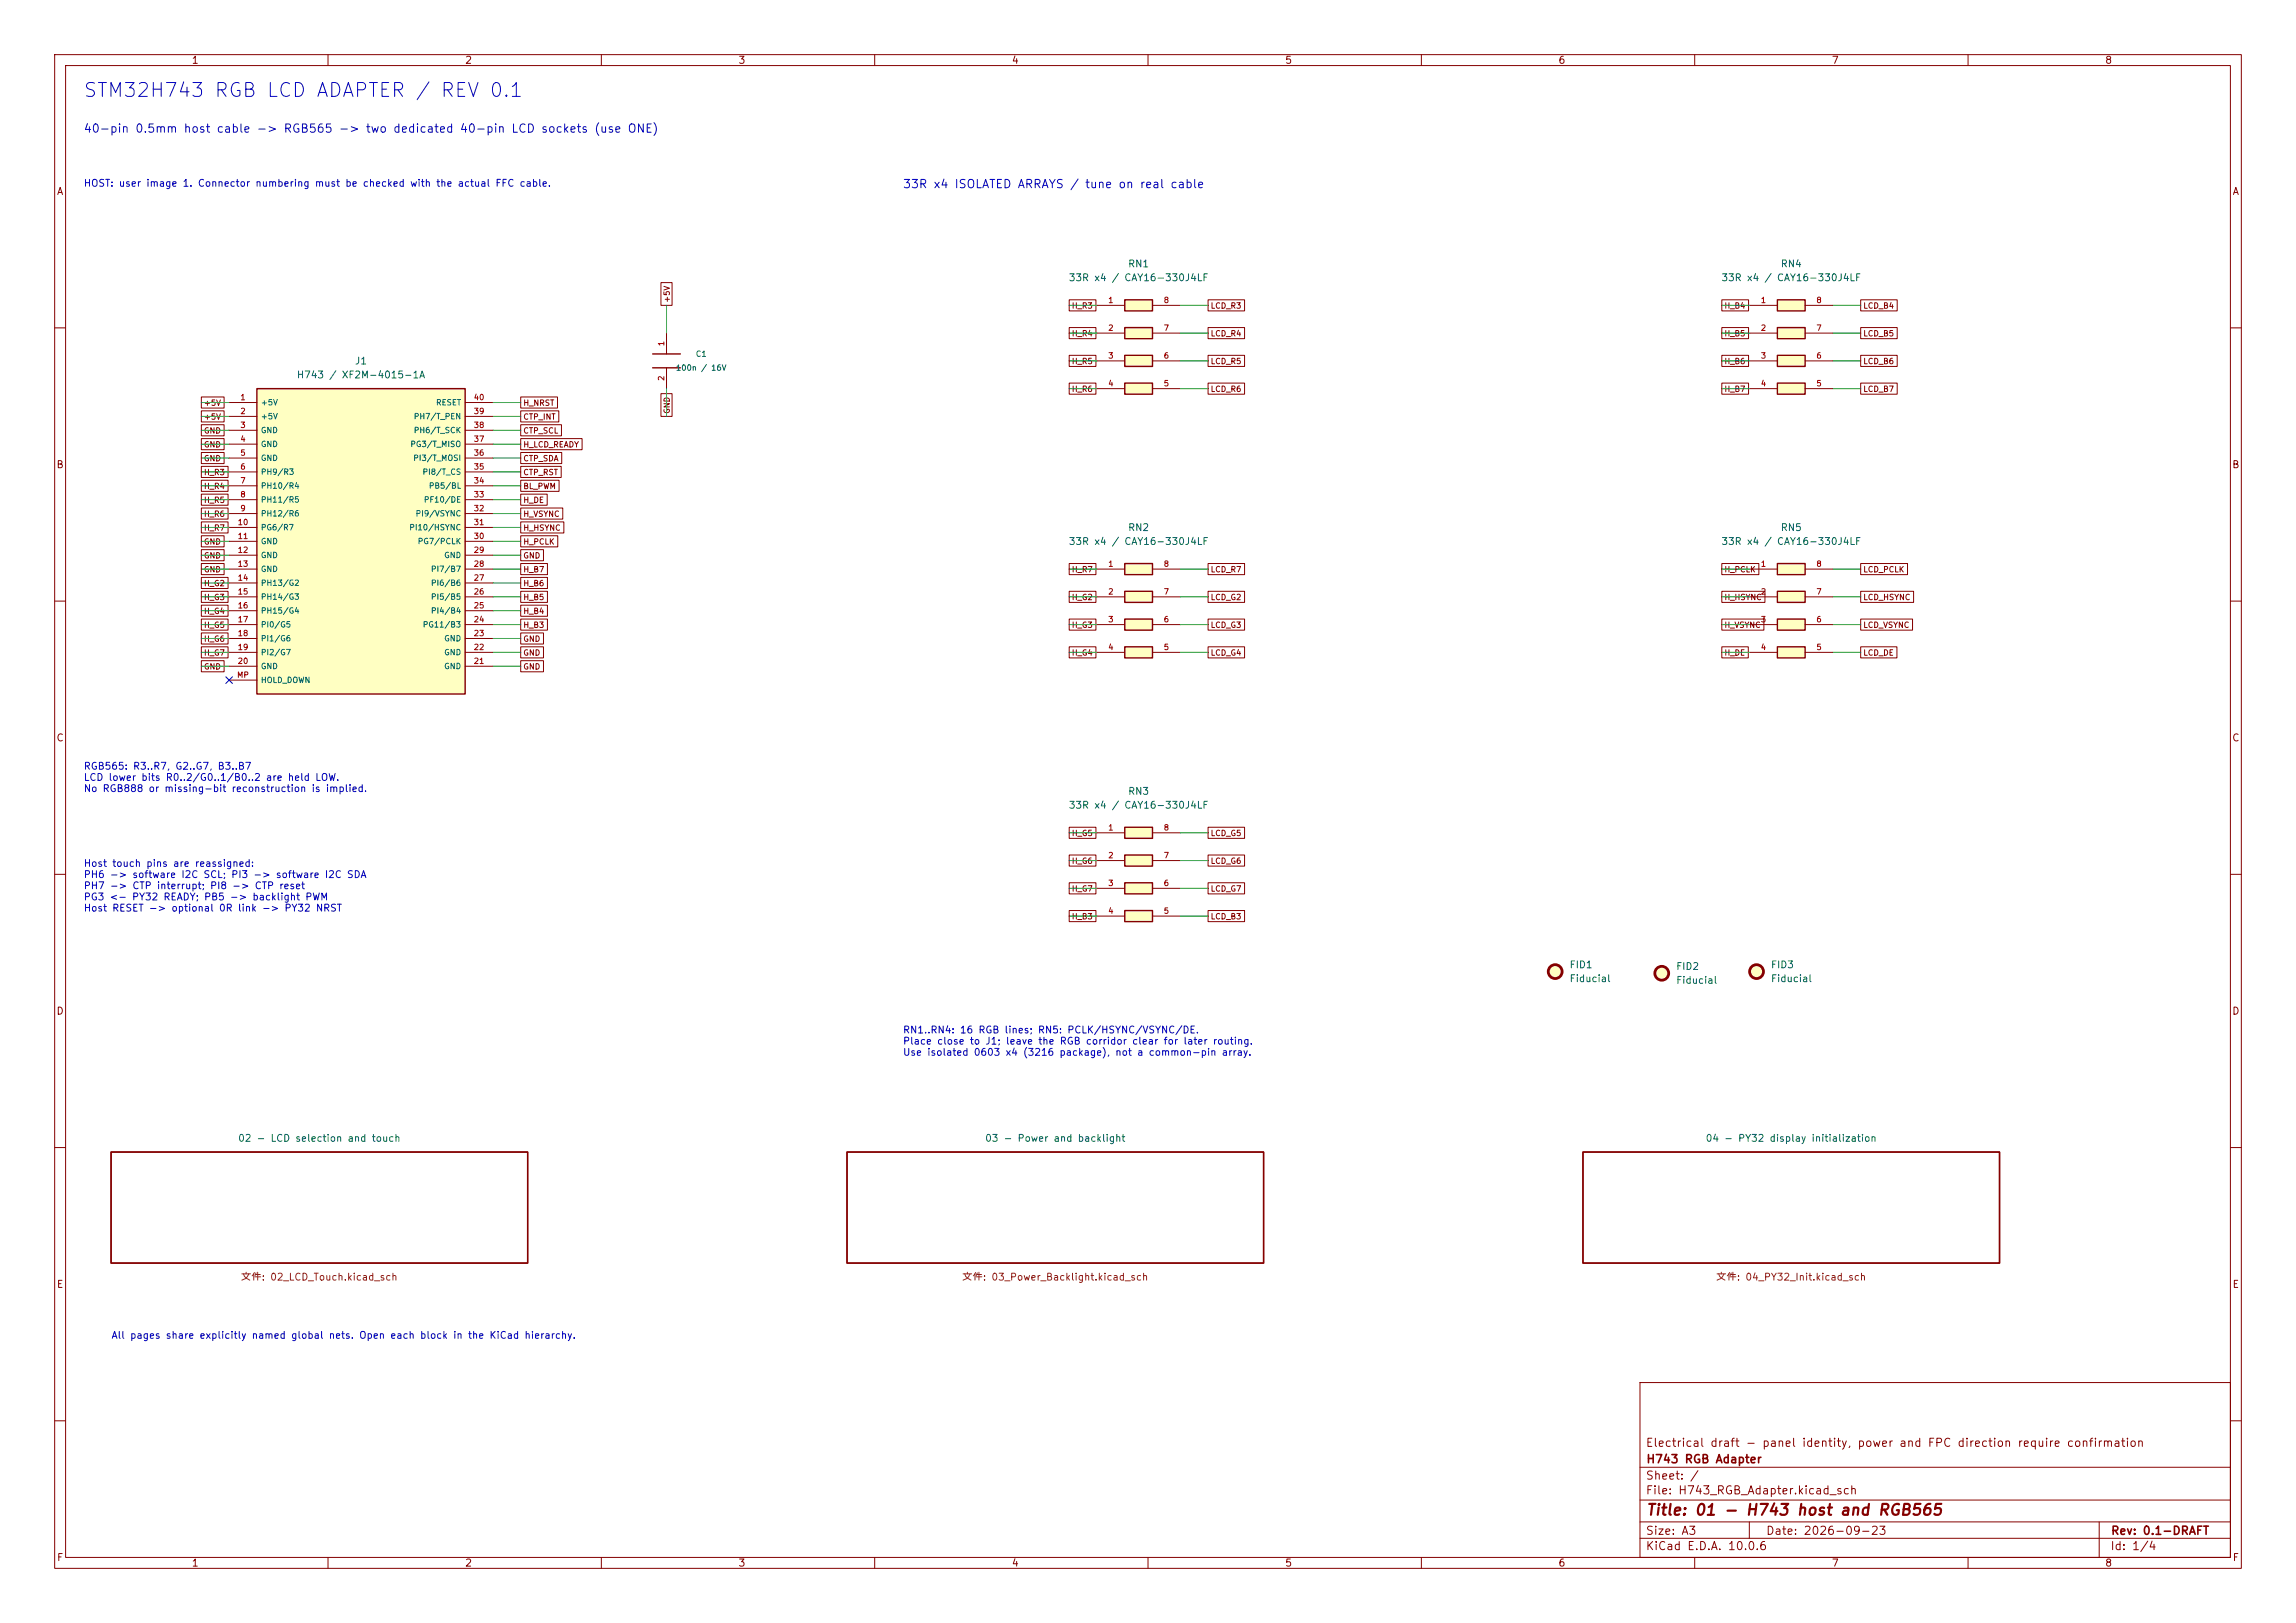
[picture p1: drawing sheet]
<svg xmlns="http://www.w3.org/2000/svg" width="420mm" height="297mm" viewBox="0 0 420 297" stroke-linecap="round" stroke-linejoin="round" font-family="sans-serif">
<defs><g id="words">
<text font-size="2.5" fill="#0000c2" x="15.1" y="18.4">STM32H743 RGB LCD ADAPTER / REV 0.1</text>
<text font-size="2" fill="#840000" x="301" y="277.8">Title: 01 - H743 host and RGB565</text>
<g font-size="1.5" fill="#0000c2">
<text x="15.2" y="24.7">40-pin 0.5mm host cable -&gt; RGB565 -&gt; two dedicated 40-pin LCD sockets (use ONE)</text>
<text x="165" y="34.8">33R x4 ISOLATED ARRAYS / tune on real cable</text>
</g>
<g font-size="1.5" fill="#840000">
<text x="300.9" y="265.1">Electrical draft - panel identity, power and FPC direction require confirmation</text>
<text x="301" y="268.1">H743 RGB Adapter</text>
<text x="300.9" y="273.8">File: H743_RGB_Adapter.kicad_sch</text>
<text x="300.9" y="271.1">Sheet: /</text>
<text x="300.9" y="281.2">Size: A3</text>
<text x="322.9" y="281.2">Date: 2026-09-23</text>
<text x="386" y="281.2">Rev: 0.1-DRAFT</text>
<text x="300.9" y="284">KiCad E.D.A. 10.0.6</text>
<text x="385.9" y="284">Id: 1/4</text>
</g>
<g font-size="1.3" fill="#840000">
<text x="35" y="12">1</text>
<text x="85" y="12">2</text>
<text x="135" y="12">3</text>
<text x="185" y="12">4</text>
<text x="235" y="12">5</text>
<text x="285" y="12">6</text>
<text x="335" y="12">7</text>
<text x="385" y="12">8</text>
<text x="10.3" y="36">A</text>
<text x="408.3" y="36">A</text>
<text x="10.2" y="86">B</text>
<text x="408.2" y="86">B</text>
<text x="10.2" y="136">C</text>
<text x="408.2" y="136">C</text>
<text x="10.2" y="186">D</text>
<text x="408.2" y="186">D</text>
<text x="10.3" y="236">E</text>
<text x="408.3" y="236">E</text>
<text x="10.3" y="286">F</text>
<text x="35" y="287">1</text>
<text x="85" y="287">2</text>
<text x="135" y="287">3</text>
<text x="185" y="287">4</text>
<text x="235" y="287">5</text>
<text x="285" y="287">6</text>
<text x="335" y="287">7</text>
<text x="385" y="287">8</text>
<text x="408.3" y="286">F</text>
</g>
<g font-size="1.3" fill="#0000c2">
<text x="15.2" y="34.5">HOST: user image 1. Connector numbering must be checked with the actual FFC cable.</text>
<text x="15.2" y="141.2">RGB565: R3..R7, G2..G7, B3..B7</text>
<text x="15.2" y="143.2">LCD lower bits R0..2/G0..1/B0..2 are held LOW.</text>
<text x="15.2" y="145.2">No RGB888 or missing-bit reconstruction is implied.</text>
<text x="15.2" y="158.9">Host touch pins are reassigned:</text>
<text x="15.2" y="161">PH6 -&gt; software I2C SCL; PI3 -&gt; software I2C SDA</text>
<text x="15.2" y="163">PH7 -&gt; CTP interrupt; PI8 -&gt; CTP reset</text>
<text x="15.2" y="165.1">PG3 &lt;- PY32 READY; PB5 -&gt; backlight PWM</text>
<text x="15.2" y="167.1">Host RESET -&gt; optional 0R link -&gt; PY32 NRST</text>
<text x="165.1" y="189.4">RN1..RN4: 16 RGB lines; RN5: PCLK/HSYNC/VSYNC/DE.</text>
<text x="165.1" y="191.5">Place close to J1; leave the RGB corridor clear for later routing.</text>
<text x="165.1" y="193.5">Use isolated 0603 x4 (3216 package), not a common-pin array.</text>
<text x="20.3" y="245.3">All pages share explicitly named global nets. Open each block in the KiCad hierarchy.</text>
</g>
<g font-size="1.3" fill="#006464">
<text x="195.4" y="51.8">33R x4 / CAY16-330J4LF</text>
<text x="206.2" y="49.2">RN1</text>
<text x="314.8" y="51.8">33R x4 / CAY16-330J4LF</text>
<text x="325.6" y="49.2">RN4</text>
<text x="54.2" y="69.5">H743 / XF2M-4015-1A</text>
<text x="64.8" y="67">J1</text>
<text x="195.4" y="100">33R x4 / CAY16-330J4LF</text>
<text x="206.2" y="97.5">RN2</text>
<text x="314.8" y="100">33R x4 / CAY16-330J4LF</text>
<text x="325.6" y="97.5">RN5</text>
<text x="195.4" y="148.3">33R x4 / CAY16-330J4LF</text>
<text x="206.2" y="145.7">RN3</text>
<text x="287" y="177.5">FID1</text>
<text x="306.5" y="177.8">FID2</text>
<text x="323.8" y="177.5">FID3</text>
<text x="287" y="180">Fiducial</text>
<text x="306.5" y="180.3">Fiducial</text>
<text x="323.8" y="180">Fiducial</text>
<text x="43.4" y="209.2">02 - LCD selection and touch</text>
<text x="180.1" y="209.2">03 - Power and backlight</text>
<text x="311.9" y="209.2">04 - PY32 display initialization</text>
</g>
<g font-size="1.3" fill="#725600">
<text x="44" y="234.6">文件: 02_LCD_Touch.kicad_sch</text>
<text x="175.9" y="234.6">文件: 03_Power_Backlight.kicad_sch</text>
<text x="313.8" y="234.6">文件: 04_PY32_Init.kicad_sch</text>
</g>
<g font-size="1" fill="#840000">
<text x="122.8" y="55.5" transform="rotate(-90 122.8 55.5)">+5V</text>
<text x="196" y="56.7">H_R3</text>
<text x="221.4" y="56.7">LCD_R3</text>
<text x="315.3" y="56.7">H_B4</text>
<text x="340.7" y="56.7">LCD_B4</text>
<text x="196" y="61.8">H_R4</text>
<text x="221.4" y="61.8">LCD_R4</text>
<text x="315.3" y="61.8">H_B5</text>
<text x="340.7" y="61.8">LCD_B5</text>
<text x="196" y="72">H_R6</text>
<text x="196" y="66.9">H_R5</text>
<text x="221.4" y="66.9">LCD_R5</text>
<text x="221.4" y="72">LCD_R6</text>
<text x="315.3" y="72">H_B7</text>
<text x="315.3" y="66.9">H_B6</text>
<text x="340.7" y="66.9">LCD_B6</text>
<text x="340.7" y="72">LCD_B7</text>
<text x="37.2" y="77">+5V</text>
<text x="37.2" y="74.5">+5V</text>
<text x="95.6" y="77">CTP_INT</text>
<text x="95.6" y="74.5">H_NRST</text>
<text x="122.8" y="75.8" transform="rotate(-90 122.8 75.8)">GND</text>
<text x="37.2" y="79.6">GND</text>
<text x="37.2" y="82.1">GND</text>
<text x="95.6" y="79.6">CTP_SCL</text>
<text x="95.6" y="82.1">H_LCD_READY</text>
<text x="37.2" y="89.7">H_R4</text>
<text x="37.2" y="84.7">GND</text>
<text x="37.2" y="87.2">H_R3</text>
<text x="95.6" y="89.7">BL_PWM</text>
<text x="95.6" y="87.2">CTP_RST</text>
<text x="95.6" y="84.7">CTP_SDA</text>
<text x="37.2" y="92.3">H_R5</text>
<text x="37.2" y="94.8">H_R6</text>
<text x="95.6" y="94.8">H_VSYNC</text>
<text x="95.6" y="92.3">H_DE</text>
<text x="37.2" y="99.9">GND</text>
<text x="37.2" y="97.4">H_R7</text>
<text x="95.6" y="99.9">H_PCLK</text>
<text x="95.6" y="97.4">H_HSYNC</text>
<text x="37.2" y="102.4">GND</text>
<text x="37.2" y="105">GND</text>
<text x="37.2" y="107.5">H_G2</text>
<text x="95.6" y="105">H_B7</text>
<text x="95.6" y="102.4">GND</text>
<text x="95.6" y="107.5">H_B6</text>
<text x="196" y="105">H_R7</text>
<text x="221.4" y="105">LCD_R7</text>
<text x="315.3" y="105">H_PCLK</text>
<text x="340.7" y="105">LCD_PCLK</text>
<text x="37.2" y="112.6">H_G4</text>
<text x="37.2" y="110.1">H_G3</text>
<text x="95.6" y="110.1">H_B5</text>
<text x="95.6" y="112.6">H_B4</text>
<text x="196" y="110.1">H_G2</text>
<text x="221.4" y="110.1">LCD_G2</text>
<text x="315.3" y="110.1">H_HSYNC</text>
<text x="340.7" y="110.1">LCD_HSYNC</text>
<text x="37.2" y="115.1">H_G5</text>
<text x="37.2" y="117.7">H_G6</text>
<text x="95.6" y="115.1">H_B3</text>
<text x="95.6" y="117.7">GND</text>
<text x="196" y="115.1">H_G3</text>
<text x="221.4" y="115.1">LCD_G3</text>
<text x="315.3" y="115.1">H_VSYNC</text>
<text x="340.7" y="115.1">LCD_VSYNC</text>
<text x="37.2" y="122.8">GND</text>
<text x="37.2" y="120.2">H_G7</text>
<text x="95.6" y="122.8">GND</text>
<text x="95.6" y="120.2">GND</text>
<text x="196" y="120.2">H_G4</text>
<text x="221.4" y="120.2">LCD_G4</text>
<text x="315.3" y="120.2">H_DE</text>
<text x="340.7" y="120.2">LCD_DE</text>
<text x="196" y="153.2">H_G5</text>
<text x="221.4" y="153.2">LCD_G5</text>
<text x="196" y="158.3">H_G6</text>
<text x="221.4" y="158.3">LCD_G6</text>
<text x="196" y="163.4">H_G7</text>
<text x="221.4" y="163.4">LCD_G7</text>
<text x="196" y="168.5">H_B3</text>
<text x="221.4" y="168.5">LCD_B3</text>
</g>
<g font-size="1" fill="#a90000">
<text x="202.6" y="55.7">1</text>
<text x="212.8" y="55.7">8</text>
<text x="322" y="55.7">1</text>
<text x="332.2" y="55.7">8</text>
<text x="121.7" y="63.5" transform="rotate(-90 121.7 63.5)">1</text>
<text x="202.6" y="60.8">2</text>
<text x="202.6" y="65.9">3</text>
<text x="212.8" y="65.9">6</text>
<text x="212.8" y="60.8">7</text>
<text x="322" y="60.8">2</text>
<text x="322" y="65.9">3</text>
<text x="332.2" y="65.9">6</text>
<text x="332.2" y="60.8">7</text>
<text x="121.7" y="69.8" transform="rotate(-90 121.7 69.8)">2</text>
<text x="202.6" y="70.9">4</text>
<text x="212.8" y="70.9">5</text>
<text x="322" y="70.9">4</text>
<text x="332.2" y="70.9">5</text>
<text x="43.9" y="73.5">1</text>
<text x="43.9" y="76">2</text>
<text x="86.6" y="76">39</text>
<text x="86.6" y="73.5">40</text>
<text x="43.9" y="78.6">3</text>
<text x="43.9" y="81.1">4</text>
<text x="43.9" y="83.6">5</text>
<text x="86.6" y="83.6">36</text>
<text x="86.6" y="81.1">37</text>
<text x="86.6" y="78.6">38</text>
<text x="43.9" y="86.2">6</text>
<text x="43.9" y="88.7">7</text>
<text x="86.6" y="88.7">34</text>
<text x="86.6" y="86.2">35</text>
<text x="43.9" y="91.3">8</text>
<text x="43.9" y="93.8">9</text>
<text x="86.6" y="93.8">32</text>
<text x="86.6" y="91.3">33</text>
<text x="43.4" y="96.3">10</text>
<text x="43.4" y="98.9">11</text>
<text x="43.4" y="101.4">12</text>
<text x="86.6" y="101.4">29</text>
<text x="86.6" y="98.9">30</text>
<text x="86.6" y="96.3">31</text>
<text x="43.4" y="104">13</text>
<text x="43.4" y="106.5">14</text>
<text x="86.6" y="106.5">27</text>
<text x="86.6" y="104">28</text>
<text x="202.6" y="104">1</text>
<text x="212.8" y="104">8</text>
<text x="322" y="104">1</text>
<text x="332.2" y="104">8</text>
<text x="43.4" y="109">15</text>
<text x="43.4" y="111.6">16</text>
<text x="86.6" y="111.6">25</text>
<text x="86.6" y="109">26</text>
<text x="202.6" y="109">2</text>
<text x="212.8" y="109">7</text>
<text x="322" y="109">2</text>
<text x="332.2" y="109">7</text>
<text x="43.4" y="114.1">17</text>
<text x="43.4" y="116.7">18</text>
<text x="43.4" y="119.2">19</text>
<text x="86.6" y="119.2">22</text>
<text x="86.6" y="116.7">23</text>
<text x="86.6" y="114.1">24</text>
<text x="202.6" y="114.1">3</text>
<text x="202.6" y="119.2">4</text>
<text x="212.8" y="119.2">5</text>
<text x="212.8" y="114.1">6</text>
<text x="322" y="114.1">3</text>
<text x="322" y="119.2">4</text>
<text x="332.2" y="119.2">5</text>
<text x="332.2" y="114.1">6</text>
<text x="43.3" y="124.3">MP</text>
<text x="43.4" y="121.7">20</text>
<text x="86.6" y="121.7">21</text>
<text x="202.6" y="152.2">1</text>
<text x="212.8" y="152.2">8</text>
<text x="202.6" y="157.3">2</text>
<text x="212.8" y="157.3">7</text>
<text x="202.6" y="162.4">3</text>
<text x="202.6" y="167.5">4</text>
<text x="212.8" y="167.5">5</text>
<text x="212.8" y="162.4">6</text>
</g>
<g font-size="1" fill="#006464">
<text x="127.2" y="65.5">C1</text>
<text x="123.5" y="68.1">100n / 16V</text>
<text x="47.6" y="74.4">+5V</text>
<text x="47.6" y="77">+5V</text>
<text x="75.6" y="77">PH7/T_PEN</text>
<text x="79.7" y="74.4">RESET</text>
<text x="47.6" y="79.5">GND</text>
<text x="47.6" y="82">GND</text>
<text x="75" y="82">PG3/T_MISO</text>
<text x="75.6" y="79.5">PH6/T_SCK</text>
<text x="47.6" y="84.6">GND</text>
<text x="47.6" y="87.1">PH9/R3</text>
<text x="47.6" y="89.7">PH10/R4</text>
<text x="75.5" y="84.6">PI3/T_MOSI</text>
<text x="77.2" y="87.1">PI8/T_CS</text>
<text x="78.4" y="89.7">PB5/BL</text>
<text x="47.6" y="92.2">PH11/R5</text>
<text x="47.6" y="94.7">PH12/R6</text>
<text x="75.9" y="94.7">PI9/VSYNC</text>
<text x="77.4" y="92.2">PF10/DE</text>
<text x="47.6" y="97.3">PG6/R7</text>
<text x="47.6" y="99.8">GND</text>
<text x="74.8" y="97.3">PI10/HSYNC</text>
<text x="76.3" y="99.8">PG7/PCLK</text>
<text x="47.6" y="102.4">GND</text>
<text x="47.6" y="104.9">GND</text>
<text x="47.6" y="107.4">PH13/G2</text>
<text x="78.7" y="107.4">PI6/B6</text>
<text x="78.7" y="104.9">PI7/B7</text>
<text x="81.2" y="102.4">GND</text>
<text x="47.6" y="110">PH14/G3</text>
<text x="47.6" y="112.5">PH15/G4</text>
<text x="78.7" y="112.5">PI4/B4</text>
<text x="78.7" y="110">PI5/B5</text>
<text x="47.6" y="115.1">PI0/G5</text>
<text x="47.6" y="117.6">PI1/G6</text>
<text x="77.2" y="115.1">PG11/B3</text>
<text x="81.2" y="117.6">GND</text>
<text x="47.6" y="120.1">PI2/G7</text>
<text x="47.6" y="122.7">GND</text>
<text x="47.6" y="125.2">HOLD_DOWN</text>
<text x="81.2" y="122.7">GND</text>
<text x="81.2" y="120.1">GND</text>
</g>
</g></defs>
<g fill="none" stroke="#840000" stroke-width=".18">
<path d="M10 10h400v277h-400zM12 12h396v273h-396zM60 10v2M110 10v2M160 10v2M210 10v2M260 10v2M310 10v2M360 10v2M10 60h2M408 60h2M10 110h2"/>
<path d="M408 110h2M10 160h2M408 160h2M10 210h2M408 210h2M300 253h108v32h-108zM10 260h2M300 278.5h108M300 274.5h108M300 268.5h108M320 278.5v3M384 278.5v6.5"/>
<path d="M408 260h2M60 285v2M110 285v2M160 285v2M210 285v2M260 285v2M300 281.5h108M310 285v2M360 285v2"/>
</g>
<path d="M20.3 210.8h76.2v20.3h-76.2zM154.9 210.8h76.2v20.3h-76.2zM289.6 210.8h76.2v20.3h-76.2z" fill="none" stroke="#840000" stroke-width=".25"/>
<g fill="#ffffc2">
<path d="M205.7 103.1h5.1v2.1h-5.1z"/>
<path d="M205.7 108.2h5.1v2h-5.1z"/>
<path d="M205.7 113.3h5.1v2h-5.1z"/>
<path d="M205.7 118.4h5.1v2h-5.1z"/>
</g>
<path d="M119.4 64.8h5.1M119.4 67.3h5.1M205.7 103.1h5.1v2.1h-5.1zM205.7 108.2h5.1v2h-5.1zM205.7 113.3h5.1v2h-5.1zM205.7 118.4h5.1v2h-5.1z" fill="none" stroke="#840000" stroke-width=".25"/>
<path d="M121.9 61v3.8M121.9 67.3v3.8M200.7 104.1h5M200.7 109.2h5M200.7 114.3h5M200.7 119.4h5M210.8 104.1h5.1M210.8 109.2h5.1M210.8 114.3h5.1M210.8 119.4h5.1" fill="none" stroke="#840000" stroke-width=".18"/>
<g fill="#ffffc2">
<path d="M205.7 54.9h5.1v2h-5.1z"/>
<path d="M205.7 59.9h5.1v2.1h-5.1z"/>
<path d="M205.7 65h5.1v2.1h-5.1z"/>
<path d="M205.7 70.1h5.1v2h-5.1z"/>
</g>
<path d="M205.7 54.9h5.1v2h-5.1zM205.7 59.9h5.1v2.1h-5.1zM205.7 65h5.1v2.1h-5.1zM205.7 70.1h5.1v2h-5.1z" fill="none" stroke="#840000" stroke-width=".25"/>
<path d="M200.7 55.9h5M210.8 55.9h5.1M200.7 61h5M200.7 66h5M200.7 71.1h5M210.8 61h5.1M210.8 66h5.1M210.8 71.1h5.1" fill="none" stroke="#840000" stroke-width=".18"/>
<g fill="#ffffc2" stroke="#ffffc2" stroke-width=".18">
<circle cx="284.5" cy="177.8" r="1.27"/>
<circle cx="321.3" cy="177.8" r="1.27"/>
</g>
<g fill="none" stroke="#840000" stroke-width=".51">
<circle cx="284.5" cy="177.8" r="1.27"/>
<circle cx="321.3" cy="177.8" r="1.27"/>
</g>
<g fill="#ffffc2">
<path d="M325.1 54.9h5.1v2h-5.1z"/>
<path d="M325.1 59.9h5.1v2.1h-5.1z"/>
<path d="M325.1 65h5.1v2.1h-5.1z"/>
<path d="M325.1 70.1h5.1v2h-5.1z"/>
</g>
<path d="M325.1 54.9h5.1v2h-5.1zM325.1 59.9h5.1v2.1h-5.1zM325.1 65h5.1v2.1h-5.1zM325.1 70.1h5.1v2h-5.1z" fill="none" stroke="#840000" stroke-width=".25"/>
<path d="M320 55.9h5.1M330.2 55.9h5.1M320 61h5.1M320 66h5.1M320 71.1h5.1M330.2 61h5.1M330.2 66h5.1M330.2 71.1h5.1" fill="none" stroke="#840000" stroke-width=".18"/>
<g fill="#ffffc2">
<path d="M205.7 151.4h5.1v2h-5.1z"/>
<path d="M205.7 156.5h5.1v2h-5.1z"/>
<path d="M205.7 161.5h5.1v2.1h-5.1z"/>
<path d="M205.7 166.6h5.1v2.1h-5.1z"/>
</g>
<path d="M205.7 151.4h5.1v2h-5.1zM205.7 156.5h5.1v2h-5.1zM205.7 161.5h5.1v2.1h-5.1zM205.7 166.6h5.1v2.1h-5.1z" fill="none" stroke="#840000" stroke-width=".25"/>
<path d="M200.7 152.4h5M200.7 157.5h5M210.8 152.4h5.1M210.8 157.5h5.1M200.7 162.6h5M200.7 167.6h5M210.8 162.6h5.1M210.8 167.6h5.1" fill="none" stroke="#840000" stroke-width=".18"/>
<g fill="#ffffc2">
<path d="M325.1 103.1h5.1v2.1h-5.1z"/>
<path d="M325.1 108.2h5.1v2h-5.1z"/>
<path d="M325.1 113.3h5.1v2h-5.1z"/>
<path d="M325.1 118.4h5.1v2h-5.1z"/>
</g>
<path d="M325.1 103.1h5.1v2.1h-5.1zM325.1 108.2h5.1v2h-5.1zM325.1 113.3h5.1v2h-5.1zM325.1 118.4h5.1v2h-5.1z" fill="none" stroke="#840000" stroke-width=".25"/>
<path d="M320 104.1h5.1M320 109.2h5.1M320 114.3h5.1M320 119.4h5.1M330.2 104.1h5.1M330.2 109.2h5.1M330.2 114.3h5.1M330.2 119.4h5.1" fill="none" stroke="#840000" stroke-width=".18"/>
<circle cx="304" cy="178.1" r="1.27" fill="#ffffc2" stroke="#ffffc2" stroke-width=".18"/>
<circle cx="304" cy="178.1" r="1.27" fill="none" stroke="#840000" stroke-width=".51"/>
<path d="M47 71.1h38.1v55.9h-38.1z" fill="#ffffc2"/>
<path d="M47 71.1h38.1v55.9h-38.1z" fill="none" stroke="#840000" stroke-width=".25"/>
<g fill="none" stroke="#840000" stroke-width=".18">
<path d="M120.9 51.7h2v4.2h-2zM195.6 54.9h4.9v2h-4.9zM195.6 59.9h4.9v2.1h-4.9zM221 59.9h6.7v2.1h-6.7zM221 54.9h6.7v2h-6.7zM315 59.9h4.8v2.1h-4.8zM315 54.9h4.8v2h-4.8zM340.4 59.9h6.6v2.1h-6.6zM340.4 54.9h6.6v2h-6.6zM36.8 77.7h4.2v2.1h-4.2zM36.8 75.2h4.2v2h-4.2zM36.8 72.6h4.2v2.1h-4.2z"/>
<path d="M41.9 73.7h5.1M41.9 76.2h5.1M41.9 78.7h5.1M85.1 73.7h5.1M85.1 76.2h5.1M85.1 78.7h5.1M95.2 75.2h7v2h-7zM95.2 72.6h6.8v2.1h-6.8zM95.2 77.7h7.5v2.1h-7.5zM120.9 72h2v4.2h-2zM195.6 70.1h4.9v2h-4.9zM195.6 65h4.9v2.1h-4.9z"/>
<path d="M221 65h6.7v2.1h-6.7zM221 70.1h6.7v2h-6.7zM315 70.1h4.8v2h-4.8zM315 65h4.8v2.1h-4.8zM340.4 65h6.6v2.1h-6.6zM340.4 70.1h6.6v2h-6.6zM36.8 90.4h4.9v2.1h-4.9zM36.8 87.9h4.9v2h-4.9zM36.8 98h4.2v2.1h-4.2zM36.8 95.5h4.9v2h-4.9zM36.8 93h4.9v2h-4.9zM36.8 82.8h4.2v2h-4.2z"/>
<path d="M36.8 85.3h4.9v2.1h-4.9zM36.8 80.3h4.2v2h-4.2zM41.9 81.3h5.1M41.9 83.8h5.1M41.9 86.4h5.1M41.9 88.9h5.1M41.9 91.4h5.1M41.9 94h5.1M41.9 96.5h5.1M41.9 99.1h5.1M85.1 81.3h5.1M85.1 83.8h5.1"/>
<path d="M85.1 86.4h5.1M85.1 88.9h5.1M85.1 91.4h5.1M85.1 94h5.1M85.1 96.5h5.1M85.1 99.1h5.1M95.2 98h6.8v2.1h-6.8zM95.2 93h7.7v2h-7.7zM95.2 90.4h4.9v2.1h-4.9zM95.2 87.9h7.1v2h-7.1zM95.2 85.3h7.5v2.1h-7.5zM95.2 82.8h7.6v2h-7.6z"/>
<path d="M95.2 80.3h11.3v2h-11.3zM95.2 95.5h7.9v2h-7.9zM36.8 113.3h4.9v2h-4.9zM36.8 110.7h4.9v2.1h-4.9zM36.8 100.6h4.2v2h-4.2zM36.8 103.1h4.2v2.1h-4.2zM36.8 108.2h4.9v2h-4.9zM36.8 115.8h4.9v2.1h-4.9zM36.8 118.4h4.9v2h-4.9zM36.8 105.7h4.9v2h-4.9zM41.9 101.6h5.1M41.9 104.1h5.1"/>
<path d="M41.9 106.7h5.1M41.9 109.2h5.1M41.9 111.8h5.1M41.9 114.3h5.1M41.9 116.8h5.1M41.9 119.4h5.1M85.1 101.6h5.1M85.1 104.1h5.1M85.1 106.7h5.1M85.1 109.2h5.1M85.1 111.8h5.1M85.1 114.3h5.1"/>
<path d="M85.1 116.8h5.1M85.1 119.4h5.1M95.2 113.3h4.9v2h-4.9zM95.2 103.1h4.9v2.1h-4.9zM95.2 100.6h4.2v2h-4.2zM95.2 108.2h4.9v2h-4.9zM95.2 105.7h4.9v2h-4.9zM95.2 110.7h4.9v2.1h-4.9zM95.2 115.8h4.2v2.1h-4.2zM95.2 118.4h4.2v2h-4.2zM195.6 118.4h4.9v2h-4.9zM195.6 113.3h4.9v2h-4.9z"/>
<path d="M195.6 108.2h4.9v2h-4.9zM195.6 103.1h4.9v2.1h-4.9zM221 113.3h6.7v2h-6.7zM221 108.2h6.7v2h-6.7zM221 103.1h6.7v2.1h-6.7zM221 118.4h6.7v2h-6.7zM315 108.2h7.8v2h-7.8zM315 113.3h7.7v2h-7.7zM315 118.4h4.8v2h-4.8zM315 103.1h6.7v2.1h-6.7zM340.4 113.3h9.4v2h-9.4zM340.4 103.1h8.5v2.1h-8.5z"/>
<path d="M340.4 108.2h9.6v2h-9.6zM340.4 118.4h6.6v2h-6.6zM36.8 120.9h4.2v2h-4.2zM41.9 121.9h5.1M41.9 124.5h5.1M85.1 121.9h5.1M95.2 120.9h4.2v2h-4.2zM195.6 156.5h4.9v2h-4.9zM195.6 151.4h4.9v2h-4.9zM221 156.5h6.7v2h-6.7zM221 151.4h6.7v2h-6.7zM195.6 166.6h4.9v2.1h-4.9z"/>
<path d="M195.6 161.5h4.9v2.1h-4.9zM221 166.6h6.7v2.1h-6.7zM221 161.5h6.7v2.1h-6.7z"/>
</g>
<g fill="none" stroke="#009600" stroke-width=".18">
<path d="M121.9 55.9v5.1M195.6 55.9h5.1M215.9 55.9h5.1M315 55.9h5M335.3 55.9h5.1M36.8 73.7h5.1M36.8 76.2h5.1M36.8 78.7h5.1M90.2 73.7h5M90.2 76.2h5M90.2 78.7h5M121.9 71.1v5.1"/>
<path d="M195.6 71.1h5.1M195.6 61h5.1M195.6 66h5.1M215.9 71.1h5.1M215.9 61h5.1M215.9 66h5.1M315 71.1h5M315 61h5M315 66h5M335.3 71.1h5.1M335.3 61h5.1M335.3 66h5.1"/>
<path d="M36.8 91.4h5.1M36.8 94h5.1M36.8 96.5h5.1M36.8 88.9h5.1M36.8 99.1h5.1M36.8 86.4h5.1M36.8 81.3h5.1M36.8 83.8h5.1M90.2 91.4h5M90.2 94h5M90.2 96.5h5M90.2 88.9h5"/>
<path d="M90.2 99.1h5M90.2 86.4h5M90.2 81.3h5M90.2 83.8h5M36.8 119.4h5.1M36.8 114.3h5.1M36.8 109.2h5.1M36.8 104.1h5.1M36.8 106.7h5.1M36.8 101.6h5.1M36.8 116.8h5.1M36.8 111.8h5.1"/>
<path d="M90.2 119.4h5M90.2 114.3h5M90.2 109.2h5M90.2 104.1h5M90.2 106.7h5M90.2 101.6h5M90.2 116.8h5M90.2 111.8h5M195.6 119.4h5.1M195.6 114.3h5.1M195.6 109.2h5.1M195.6 104.1h5.1"/>
<path d="M215.9 119.4h5.1M215.9 114.3h5.1M215.9 109.2h5.1M215.9 104.1h5.1M315 119.4h5M315 114.3h5M315 109.2h5M315 104.1h5M335.3 119.4h5.1M335.3 114.3h5.1M335.3 109.2h5.1M335.3 104.1h5.1"/>
<path d="M36.8 121.9h5.1M90.2 121.9h5M195.6 152.4h5.1M195.6 157.5h5.1M215.9 152.4h5.1M215.9 157.5h5.1M195.6 162.6h5.1M195.6 167.6h5.1M215.9 162.6h5.1M215.9 167.6h5.1"/>
</g>
<path d="M41.3 123.9l1.2 1.2M42.5 123.9l-1.2 1.2" fill="none" stroke="#000084" stroke-width=".18"/>
<use href="#words"/>
</svg>
